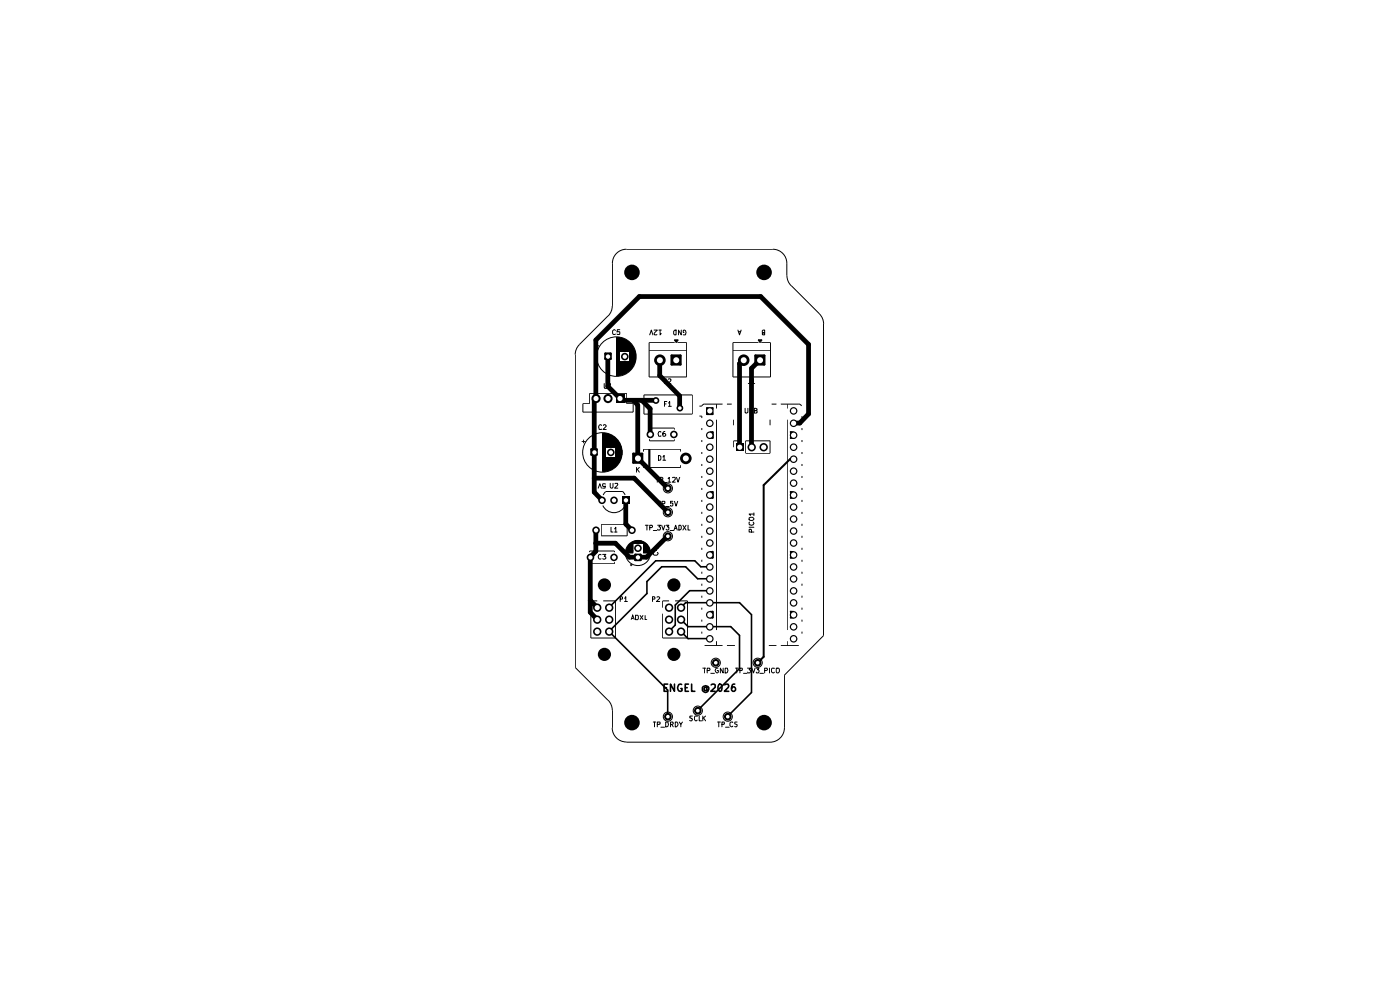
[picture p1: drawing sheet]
<svg xmlns="http://www.w3.org/2000/svg" width="297mm" height="210mm" viewBox="0 0 297 210" stroke-linecap="round" stroke-linejoin="round" font-family="sans-serif">
<g fill="none" stroke="#000" stroke-width=".21">
<path d="M166.9 58.5v-2.7a2.96 2.96 0 0 0-2.9-2.9h-31.1a2.96 2.96 0 0 0-3 2.9v9.1M166.9 58.5l.2 .9 .7 1.2M122.9 73.1l-.7 1.2-.2 .9v66.4l7 6.9M126.4 73.4h.7M126.8 72.9v.8M129 67l-6.1 6.1M129.9 64.9l-.2 .9-.7 1.2M130.6 70.1l-.3-.2-.3 .3v.7h.6M130.8 71.6v8.1M130.9 71.6v8.1M131 71.6v8.1M131.1 71.6v8.1"/>
<path d="M131.2 71.6v8.1M131.3 71.6v8.1M131.4 71.6v8.1M131.4 71.6v8M131.5 69.9h-.5l-.1 .5h.5l.1 .5h-.6M131.5 71.6v3M131.5 76.7v2.9M131.6 71.7v2.9M131.6 76.7v2.9M131.7 71.7v2.9M131.7 76.7v2.9M131.8 71.7v2.9"/>
<path d="M131.8 76.7v2.9M131.9 71.7v2.9M131.9 76.7v2.8M131.9 71.8v2.8M132 71.8v2.8M132 76.7v2.8M132.1 71.8v2.8M132.1 76.7v2.8M132.2 71.8v2.8M132.2 76.7v2.8M132.3 71.8v2.8M132.3 76.7v2.8"/>
<path d="M132.4 71.8v2.8M132.4 76.7v2.7M132.5 71.9v2.7M132.5 76.7v2.7M132.5 76.7v2.6M132.6 72v2.6M132.6 76.7v2.6M132.7 72v2.6M132.7 76.7v2.5M132.8 72.1v2.5M132.8 76.7v2.5M132.9 72.2v2.4"/>
<path d="M132.9 76.7v2.4M133 72.2v2.4M133 76.7v2.4M133.1 72.3v2.3M133.1 76.7v2.3M133.1 76.7v2.2M133.2 72.3v2.3M133.2 76.7v2.2M133.3 72.4v2.2M133.3 76.7v2.2M133.4 72.5v2.1M133.4 76.7v2.1"/>
<path d="M133.5 72.5v2.1M133.5 76.7v2M133.6 72.6v6.1M133.6 72.8v5.7M133.7 72.8v5.6M133.8 72.9v5.5M133.9 73v5.3M134 73.1v5.1M134.1 73.2v4.9M134.2 73.3v4.7M134.2 73.4v4.4M134.3 73.6v4.1"/>
<path d="M134.4 73.8v3.7M134.5 73.9v3.4M134.6 74.1v3.1M134.7 74.3v2.7M134.7 74.5v2.2M134.8 74.9v1.5M137.7 74.3h8M137.8 71l.4-1 .3 1M138.8 70h.6l-.6 .8 .1 .2 .5-.1M139.8 70h.5M140 70v1l.3-.2M142.9 70.3l.3-.3h.2v1l-.4-.1z"/>
<path d="M143 72.1h.9l-.4 .6zM143.1 72.7h-5.4v7.3h8v-7.3h-2M144.5 70v1l-.6-1v1M145.1 70.5h-.2v-.4l.2-.1a.61 .61 0 0 1 .3 1h-.5M155.5 74.3h7.9M156.5 70l.4 1 .3-1M156.6 70.4h.5M160.8 72.1h.9l-.5 .6zM160.9 72.7h-5.4v7.3h7.9v-7.3h-1.9M161.9 70.6l-.2-.1v-.3l.2-.2h.3v1h-.4v-.4h.4M167.8 60.6l6 6 .6 .8 .3 .8v66.6l-8.3 8.4v11.2a3 3 0 0 1-3 3h-30.5a3.1 3.1 0 0 1-3-3M123.4 93.7h.8"/>
<path d="M123.8 93.3v.7M125.1 83.4h7.9v2.2h1.3v1.8h-10.6v-1.8h1.4zM127.6 90.3v-.1a.52 .52 0 0 0-.6 .3 .52 .52 0 0 0 .2 .6l.4-.1M127.8 91.9v8.1M127.9 91.9v8.1M128 91.9v8.1M128 90.3l.4-.2 .2 .3-.7 .7h.7M128.1 91.9v8.1M128.2 81.4l.1 1h.4l.1-1M128.2 91.9v8.1M128.3 91.9v8.1M128.4 91.9v8.1"/>
<path d="M128.5 91.9v8M128.6 91.9v3.1M128.6 97v2.9M128.6 92v3M128.7 92v3M128.7 97v2.9M128.8 92v3M128.8 97v2.9M128.9 92v3M128.9 97v2.9M129 92v3M129 97v2.9"/>
<path d="M129.1 92.1v2.9M129.1 97v2.9M129.2 92.1v2.9M129.2 97v2.9M129.2 81.7l.3-.3v1M129.2 82.4h.6M129.2 92.2v2.8M129.2 97v2.8M129.3 92.2v2.8M129.3 97v2.8M129.4 92.2v2.8M129.4 97v2.7"/>
<path d="M129.5 92.2v2.8M129.5 97v2.7M129.6 92.2v2.8M129.6 97v2.7M129.7 92.3v2.7M129.7 97v2.6M129.8 92.4v2.6M129.8 97v2.5M129.9 92.4v2.6M129.9 97v2.4M130 92.5v2.5M130 97v2.4"/>
<path d="M130.1 92.5v2.5M130.1 97v2.4M130.2 92.6v2.4M130.2 97v2.4M130.3 92.7v2.3M130.3 97v2.3M130.3 97v2.2M130.4 92.7v2.3M130.4 97v2.2M130.5 92.8v2.2M130.5 97v2.1M130.6 92.9v6.1"/>
<path d="M130.7 93v5.9M130.8 93.1v5.7M130.8 93.2v5.6M130.9 93.3v5.4M131 93.3v5.3M131.1 93.4v5M131.2 93.6v4.7M131.3 93.7v4.6M131.4 93.8v4.3M131.4 94v3.9M131.5 94.1v3.6M131.6 94.3v3.3"/>
<path d="M131.7 94.5v2.9M131.8 94.7v2.5M131.9 95v1.9M131.9 95.5v1M135 99.1v1.1M135.2 99.6l.4 .6M135.6 99.1l-.6 .6M136.5 95.8v-.5h7.9v.5M136.5 98.7v.5h7.9v-.5M136.6 83.8h10.3v4h-10.3zM137.6 95.3v3.9M137.8 91.1v-.3h5.2v.3"/>
<path d="M137.8 93.2v.3h5.2v-.3M137.8 95.3v3.9M137.9 95.3v3.9M139.7 96.6l.5 .3v.5l-.2 .2h-.3zM140.2 91.7v-.1a.52 .52 0 0 0-.6 .3 .52 .52 0 0 0 .2 .6h.4M140.6 96.9l.3-.3v1M140.6 97.6h.6M141 85.7h.3M141.1 91.5l-.5 .3v.7h.5l.1-.1-.1-.5h-.4l-.1 .2M141.3 80.3v.9l-.3 .2M141.5 85.2h-.5v1M141.7 80.4h.6v.4l-.6 .6h.6"/>
<path d="M141.8 85.5l.3-.3v1M141.8 86.2h.6M148.4 88.3h.5v.4M148.4 86.1h.5M148.9 90.8v.4M148.9 93.3v.5M148.9 95.9v.4M148.9 98.4v.4M152 85.7v1M152 89v44.6M153.3 85.7h-3.8l-.6 .4M154.2 85.7h1"/>
<path d="M155.6 89v1.2M156.9 93.5h-1.2v1.4M158.1 86.6v.9l.1 .1 .5-.1v-.9M158.2 93.5h5.2v2.6h-5.2zM159.1 80.3v.9l-.4 .2M159.5 80.6l.3-.3v1.1M159.5 81.4h.6M159.6 86.7h-.5v.3l.5 .2v.3h-.5M160 87.1l.5-.1 .1-.2-.6-.2v1h.4l.2-.1v-.3l-.2-.1M163.4 89v1.2M163.7 85.7h1M165.6 85.7h3.9l.5 .4"/>
<path d="M167 85.7v1M167 89v44.6M170.1 88.3v.4M170.1 90.8v.4M170.1 93.3v.5M170.1 95.9v.4M170.1 98.4v.4M125.1 117.1v-.2h5.2v.2M125.1 119.2v.4h5.2v-.4M126.9 103.5l.4-.9 .3 .9M127.5 117.7a.45 .45 0 0 0-.6 .4 .45 .45 0 0 0 .6 .4M127.5 111.2h5.6v2.5h-5.6z"/>
<path d="M127.8 117.6h.7l-.3 .4 .3 .2v.2l-.2 .2-.5-.1M127.9 107.2a2.62 2.62 0 0 0 2.4 1.5 2.62 2.62 0 0 0 2.3-1.5M128.4 102.7h-.6v.4h.6v.4h-.6M129.5 102.5v.8l.2 .2 .3-.2v-.8M129.6 111.8v1.1h.4M130.4 112.2l.2-.4v1.1M130.4 112.9h.5M130.5 102.6l.5-.1 .1 .3-.7 .7h.7M132.6 105l-.5-.7h-3.6l-.5 .7M132.8 117h1.5M132.8 117.1h1.5M132.8 117.2h1.5"/>
<path d="M132.8 117.3h1.5M132.8 116.9h1.5M132.8 116.8h1.5M132.8 116.7h1.5M132.9 116.5h1.4M132.9 116.6h1.4M133 116.4h1.3M133 116.3h1.3M133 116.2h1.3M133.1 116h1.2M133.1 116.1h1.2M133.1 115.9h1.2"/>
<path d="M133.2 115.8h1.1M133.2 115.9h1.1M133.3 115.7h1M133.4 115.5h.9M133.4 115.6h.9M133.5 115.4h.8M133.6 115.4h.7M133.6 119.8h.6M133.7 115.3h3.3M133.8 115.2h3.1M133.9 119.6v.5M133.9 115.1h2.9"/>
<path d="M134.1 115h2.6M134.2 114.9h2.3M134.3 114.8h2.1M134.6 114.8h1.6M134.8 114.7h1M136.4 115.5h.9M136.4 115.4h.8M136.4 115.4h.7M136.4 115.8h1.1M136.4 115.7h1.1M136.4 115.6h1M136.4 117h1.6"/>
<path d="M136.4 117.1h1.6M136.4 117.2h1.6M136.4 117.3h1.6M136.4 116.9h1.5M136.4 116.8h1.5M136.4 116.7h1.5M136.4 115.9h1.2M136.4 116h1.2M136.4 115.9h1.1M136.4 116.1h1.3M136.4 116.5h1.4M136.4 116.4h1.4"/>
<path d="M136.4 116.3h1.4M136.4 116.2h1.3M136.4 116.6h1.5M136.4 116.5h1.5M136.9 111.4h.6M137.2 111.4v1M137.8 111.9l.5-.1v-.4h-.5v1M138.6 112.5h.8M138.7 117.2l-.1 .4 .3 .2h.5l.2-.4-.2-.2M138.9 116.3h.7M139.1 101.3h.6M139.3 116.2v.6l-.8-.2"/>
<path d="M139.4 101.3v1M139.5 111.4h.6l-.3 .4 .3 .1-.1 .4-.4 .1-.1-.1M139.6 106.3h.6M139.9 106.3v1.1M140 101.8l.5-.1 .1-.3-.1-.1h-.5v1M140.4 111.4l.3 1 .4-1M140.5 106.8h.6v-.4l-.6-.1v1.1M140.8 102.4h.8M141.2 107.4h.8M141.3 111.4h.6l-.3 .4h.3v.5l-.2 .1-.4-.1M141.7 101.5l.3-.2v1M141.7 102.3h.6"/>
<path d="M142.2 112.5h.7M142.7 101.3h.6v.4l-.6 .6h.6M142.7 106.3h-.5v.5h.5v.4l-.1 .2h-.3l-.1-.2M143 112.4l.3-1 .4 1M143.1 106.3l.3 1.1 .4-1.1M143.1 112.1h.4M143.5 101.3l.3 1 .4-1M144 111.4h.4l.1 .3v.5l-.3 .2h-.2zM144.9 111.4l.6 1M145.5 111.4l-.6 1M146 111.4v1h.4M148.9 101v.4"/>
<path d="M148.9 103.5v.4M148.9 106v.5M148.9 108.6v.4M148.9 111.1v.4M148.9 113.7v.4M148.9 116.2v.4M148.9 118.7v.5M158.9 109.9l.1-.1a.67 .67 0 0 1 .9 .2v.1a.6 .6 0 0 1-1 0zM158.9 111.8h1M159 110.7l-.1 .5a.5 .5 0 0 0 .6 .2 .5 .5 0 0 0 .3-.6v-.1M159.4 112.9l-.1-.6h-.3l-.1 .6h1M159.9 109h-1l.3 .4"/>
<path d="M159.9 108.8v.6M170.1 101v.4M170.1 103.5v.4M170.1 106v.5M170.1 108.6v.4M170.1 111.1v.4M170.1 113.7v.4M170.1 116.2v.4M170.1 118.7v.5M126.7 127.5h-1.4v1.4M128 127.5h2.6v7.8h-5.3v-5.1M131.6 127.1h.4l.1-.4-.5-.1v1"/>
<path d="M132.5 126.9l.3-.3v1M132.5 127.6h.6M133.9 131.4l.3-.9 .4 .9M134 131.2h.4M134.8 130.5h.5l.1 .2v.6l-.1 .1h-.5zM135.8 130.5l.6 .9M136.4 130.5l-.6 .9M136.9 130.5v.9h.4M138.4 127.1h.5v-.4l-.5-.1v1M139.4 126.7l.3-.1 .3 .3-.7 .7h.7M141.9 127.5h-1.3v1.4M143.2 127.5h2.6v7.8h-5.2v-5.1"/>
<path d="M148.9 121.3v.4M148.9 123.8v.4M148.9 126.4v.4M148.9 128.9v.4M148.9 131.4v.5M148.9 134v.4M149.5 136.9h3.8M152 136v.9M154.2 136.9h1.7M163.1 136.9h1.6M165.6 136.9h3.9M167 136v.9"/>
<path d="M170.1 121.3v.4M170.1 123.8v.4M170.1 126.4v.4M170.1 128.9v.4M170.1 131.4v.5M170.1 134v.4M129 148.5l.7 1.2 .2 1M129.9 150.7v3.7M138.6 153.2h.5M138.9 153.2v1M139.4 153.7l.6-.1v-.4h-.6v1M140.2 154.3h.8"/>
<path d="M141.2 153.2h.4a.59 .59 0 0 1 .2 .6 .59 .59 0 0 1-.6 .4zM142.2 153.7l.5-.1v-.4h-.5v1M142.5 153.7l.3 .5M143.3 153.2h.3l.2 .4-.3 .6h-.2zM144.1 153.2l.3 .5 .4-.5M144.4 153.7v.5M146.9 151.9h-.5a.36 .36 0 0 0 0 .4 .36 .36 0 0 0 .4 .1l.1 .3-.2 .2-.4-.1M147.9 152l-.4-.1-.2 .2v.6l.3 .2 .3-.2M148.3 151.9v1h.5M149.1 151.9v1M149.1 141.7h.6M149.3 152.3l.4 .6"/>
<path d="M149.4 141.7v1M149.7 151.9l-.6 .5M150 142.2h.4l.2-.1-.1-.4h-.5v1M150.8 142.8h.8M152.2 153.2h.6M152.3 141.7h-.3l-.3 .5 .4 .5 .3-.1v-.4h-.3M152.5 153.2v1M153.2 153.7l.5-.1v-.4h-.5v1M153.4 141.7v1l-.6-1v1M153.8 141.7h.5a.59 .59 0 0 1 .1 .7 .59 .59 0 0 1-.6 .3zM153.9 154.3h.8M155.4 153.2h-.4l-.1 .2v.5l.3 .3 .2-.2"/>
<path d="M156 141.7h.6M156.3 141.7v1M156.4 153.2h-.5v.3l.5 .3-.2 .4-.3-.1M157 142.2h.5v-.4l-.5-.1v1M157.7 142.8h.8M158.6 141.7h.7l-.4 .4 .4 .1v.3l-.3 .2-.4-.1M159.5 141.7l.3 1 .4-1M160.4 141.7h.6l-.3 .4 .3 .1-.1 .5h-.4l-.1-.1M161.2 142.8h.8M162.2 142.2h.5v-.5h-.5v1M163.2 141.7v1M164.3 141.8l-.5-.1-.1 .3v.5l.1 .2h.3l.2-.1"/>
<path d="M164.7 141.8h.6a.67 .67 0 0 1-.2 .9l-.4-.1z"/>
<circle cx="130.8" cy="75.6" r="4.2"/>
<circle cx="127.8" cy="96" r="4.2"/>
<circle cx="135.3" cy="117.3" r="2.67"/>
<circle cx="141.7" cy="103.6" r=".97"/>
<circle cx="141.7" cy="113.7" r=".97"/>
<circle cx="141.7" cy="108.7" r=".97"/>
<circle cx="141.7" cy="152" r=".97"/>
<circle cx="148" cy="150.7" r=".97"/>
<circle cx="151.8" cy="140.6" r=".97"/>
<circle cx="154.4" cy="152" r=".97"/>
<circle cx="160.7" cy="140.6" r=".97"/>
</g>
<g fill="#000">
<path d="M128.5 75.1h1.1v1.1h-1.1zM142.5 75.5h1.9v1.8h-1.9zM143 72.1h.9l-.4 .6zM160.3 75.5h1.9v1.8h-1.9zM160.8 72h.8l-.4 .6zM125.5 95.4h1.1v1.1h-1.1zM130.7 83.6h1.8v1.8h-1.8zM134.4 96.3h1.9v1.9h-1.9zM150 86.6h1.2v1.2h-1.2zM151.1 92.7l.3 .2-.1 .2-.3-.2zM151.1 91.5l.3 .1-.1 .2-.3-.2zM150.6 91.5h.6l.2 .1v1.3l-.2 .2h-.6z"/>
<path d="M156.1 94h1.7v1.7h-1.7zM167.6 91.6l.2-.1h.6v1.6h-.6l-.2-.2zM167.7 92.7l.3 .2-.1 .2-.3-.2zM167.7 91.5l.3 .1-.1 .2-.3-.2zM132 105.4h1.6v1.5h-1.6zM134.8 117.7h1.1v1.1h-1.1zM151.1 105.4l.3 .2-.1 .2-.3-.2zM151.1 104.2l.3 .1-.1 .2-.3-.2zM151.1 118.1l.3 .2-.1 .2-.3-.2zM151.1 116.9l.3 .1-.1 .2-.3-.2zM150.6 104.2h.6l.2 .1v1.3l-.2 .2h-.6zM150.6 116.9h.6l.2 .1v1.3l-.2 .2h-.6z"/>
<path d="M167.6 117l.2-.1h.6v1.6h-.6l-.2-.2zM167.6 104.3l.2-.1h.6v1.6h-.6l-.2-.2zM167.7 118.1l.3 .2-.1 .2-.3-.2zM167.7 116.9l.3 .1-.1 .2-.3-.2zM167.7 105.4l.3 .2-.1 .2-.3-.2zM167.7 104.2l.3 .1-.1 .2-.3-.2zM151.1 130.8l.3 .2-.1 .2-.3-.2zM151.1 129.6l.3 .1-.1 .2-.3-.2zM150.6 129.6h.6l.2 .1v1.3l-.2 .2h-.6zM167.6 129.7l.2-.1h.6v1.6h-.6l-.2-.2zM167.7 130.8l.3 .2-.1 .2-.3-.2zM167.7 129.6l.3 .1-.1 .2-.3-.2z"/>
<circle cx="134.1" cy="57.8" r="1.65"/>
<circle cx="162.1" cy="57.8" r="1.65"/>
<circle cx="132.5" cy="75.6" r=".8"/>
<circle cx="140" cy="76.4" r="1.23"/>
<circle cx="157.8" cy="76.4" r="1.23"/>
<circle cx="126.4" cy="84.5" r=".97"/>
<circle cx="129" cy="84.5" r=".97"/>
<circle cx="129.6" cy="96" r=".8"/>
<circle cx="138" cy="92.2" r=".8"/>
<circle cx="139.1" cy="85" r=".72"/>
<circle cx="143" cy="92.2" r=".8"/>
<circle cx="144.2" cy="86.5" r=".51"/>
<circle cx="144.2" cy="86.6" r=".72"/>
<circle cx="145.5" cy="97.2" r="1.23"/>
<circle cx="150.6" cy="89.8" r=".8"/>
<circle cx="150.6" cy="97.4" r=".8"/>
<circle cx="150.6" cy="94.9" r=".8"/>
<circle cx="150.6" cy="92.3" r=".8"/>
<circle cx="150.6" cy="99.9" r=".8"/>
<circle cx="159.5" cy="94.9" r=".89"/>
<circle cx="162" cy="94.9" r=".89"/>
<circle cx="168.4" cy="89.8" r=".8"/>
<circle cx="168.4" cy="97.4" r=".8"/>
<circle cx="168.4" cy="92.3" r=".8"/>
<circle cx="168.4" cy="94.9" r=".8"/>
<circle cx="168.4" cy="87.2" r=".8"/>
<circle cx="168.4" cy="99.9" r=".8"/>
<circle cx="125.3" cy="118.2" r=".8"/>
<circle cx="126.4" cy="112.5" r=".8"/>
<circle cx="127.7" cy="106.1" r=".8"/>
<circle cx="130.3" cy="118.2" r=".8"/>
<circle cx="130.3" cy="106.1" r=".8"/>
<circle cx="134.1" cy="112.5" r=".8"/>
<circle cx="135.3" cy="116.3" r=".8"/>
<circle cx="141.7" cy="108.7" r=".8"/>
<circle cx="141.7" cy="103.6" r=".8"/>
<circle cx="141.7" cy="113.7" r=".8"/>
<circle cx="150.6" cy="102.5" r=".8"/>
<circle cx="150.6" cy="115.2" r=".8"/>
<circle cx="150.6" cy="117.7" r=".8"/>
<circle cx="150.6" cy="112.6" r=".8"/>
<circle cx="150.6" cy="110.1" r=".8"/>
<circle cx="150.6" cy="105" r=".8"/>
<circle cx="150.6" cy="107.6" r=".8"/>
<circle cx="168.4" cy="115.2" r=".8"/>
<circle cx="168.4" cy="102.5" r=".8"/>
<circle cx="168.4" cy="112.6" r=".8"/>
<circle cx="168.4" cy="117.7" r=".8"/>
<circle cx="168.4" cy="107.6" r=".8"/>
<circle cx="168.4" cy="105" r=".8"/>
<circle cx="168.4" cy="110.1" r=".8"/>
<circle cx="126.7" cy="131.4" r=".89"/>
<circle cx="126.7" cy="134" r=".89"/>
<circle cx="126.7" cy="128.9" r=".89"/>
<circle cx="128.2" cy="138.8" r="1.4"/>
<circle cx="128.2" cy="124.1" r="1.4"/>
<circle cx="129.2" cy="131.4" r=".89"/>
<circle cx="129.2" cy="134" r=".89"/>
<circle cx="129.2" cy="128.9" r=".89"/>
<circle cx="141.9" cy="134" r=".89"/>
<circle cx="141.9" cy="131.4" r=".89"/>
<circle cx="141.9" cy="128.9" r=".89"/>
<circle cx="143" cy="138.8" r="1.4"/>
<circle cx="143" cy="124.1" r="1.4"/>
<circle cx="144.5" cy="134" r=".89"/>
<circle cx="144.5" cy="131.4" r=".89"/>
<circle cx="144.5" cy="128.9" r=".89"/>
<circle cx="150.6" cy="122.8" r=".8"/>
<circle cx="150.6" cy="135.5" r=".8"/>
<circle cx="150.6" cy="130.4" r=".8"/>
<circle cx="150.6" cy="125.3" r=".8"/>
<circle cx="150.6" cy="127.9" r=".8"/>
<circle cx="150.6" cy="133" r=".8"/>
<circle cx="150.6" cy="120.3" r=".8"/>
<circle cx="168.4" cy="122.8" r=".8"/>
<circle cx="168.4" cy="135.5" r=".8"/>
<circle cx="168.4" cy="130.4" r=".8"/>
<circle cx="168.4" cy="127.9" r=".8"/>
<circle cx="168.4" cy="125.3" r=".8"/>
<circle cx="168.4" cy="133" r=".8"/>
<circle cx="168.4" cy="120.3" r=".8"/>
<circle cx="134.1" cy="153.3" r="1.65"/>
<circle cx="141.7" cy="152" r=".8"/>
<circle cx="148" cy="150.7" r=".8"/>
<circle cx="151.8" cy="140.6" r=".8"/>
<circle cx="154.4" cy="152" r=".8"/>
<circle cx="160.7" cy="140.6" r=".8"/>
<circle cx="162.1" cy="153.3" r="1.65"/>
</g>
<g fill="none" stroke="#000" stroke-width=".34">
<path d="M144.4 133.9l1.6 1.6h4.5M144.4 131.4l1.6 1.5h9l1.9 1.9v7l-8.9 8.9M144.4 128.9l1.1-1.1h11.4l2.5 2.6v16.5l-5.1 5.1M150.5 125.3h-4.2l-3 3.1v4.2l-1.4 1.3M150.5 122.8h-2.5l-2.5-2.6h-5.1l-3.2 3.2v2.5l-8 8 12.4 12.5v5.6M150.5 120.2h-1.8l-1.3-1.2h-8.3l-9.9 9.9M140.9 145.9h.5M141.6 145.1h-.7v1.5h.7M143.1 145.1v1.5l-.9-1.5v1.5M144.6 145.2l-.2-.1a.77 .77 0 0 0-.7 .8 .77 .77 0 0 0 .7 .7l.3-.1v-.5h-.3M145.4 145.9h.4M146 145.1h-.6v1.5h.6"/>
<path d="M146.7 145.1v1.5h.7M149.9 146a.34 .34 0 0 0-.5-.1 .34 .34 0 0 0 0 .5h.5M149.9 145.8v.6h.4l.1-.5-.2-.3-.5-.1-.5 .1-.2 .3v.6a.77 .77 0 0 0 1.2 .1M150.9 145.3l.2-.2 .5 .1 .1 .6-.9 .8h.9M152.7 145.1a.89 .89 0 0 1 .3 1.5h-.2a.88 .88 0 0 1-.1-1.5zM153.8 145.3l.5-.2 .3 .4-.9 1.1h.9M155.9 145.1l-.5 .1a1.12 1.12 0 0 0 0 1.4h.4l.2-.2v-.4l-.2-.3h-.4l-.2 .3"/>
</g>
<path d="M150 86.6h1.2v1.2h-1.2zM168.4 97.4h-.8l-5.6 5.5v36.4l-1.3 1.3" fill="none" stroke="#000" stroke-width=".42"/>
<path d="M128.9 75.6v6.4l2.6 2.5 .5 .4h7.1M140 76.4v3.3l4.2 4.3v2.5M157.7 76.4l-.8 .7v17.7M161.2 76.4l-1.8 1.7v16.7M134.4 84.9l.9 1v11.3l6.3 6.3M136.1 84.9l1.8 1.8v5.4M168.3 89.7h1.4l1.8-1.9v-14.7l-10.1-10.2h-25.8l-9.2 9.2v12.4l-.3 .3v19.6l1.6 1.7M126.1 101.4h8.4l7.1 7.2M126.4 112.4v4.5l-1.2 1.3v11.7l1.5 1.5M132.8 106.1v5.1l1.2 1.2M141.6 113.7l-4.4 4.5h-3.7l-2.9-3h-4.2M125.2 127.3l1.5 1.6" fill="none" stroke="#000" stroke-width="1"/>
<path d="M150.6 89.1v.7" fill="none" stroke="#000" stroke-width=".25"/>
<path d="M128.4 75h1.1v1.1h-1.1zM142.5 75.4h1.9v1.9h-1.9zM160.3 75.4h1.8v1.9h-1.8zM125.5 95.3h1.1v1.1h-1.1zM134.4 96.3h1.8v1.8h-1.8zM134.8 117.7h1.1v1.1h-1.1z" fill="none" stroke="#000" stroke-width=".51"/>
<g fill="#fff">
<circle cx="135.3" cy="97.2" r=".64"/>
<circle cx="138" cy="92.2" r=".47"/>
<circle cx="143" cy="92.2" r=".47"/>
<circle cx="126.1" cy="96" r=".47"/>
<circle cx="129.6" cy="96" r=".47"/>
<circle cx="141.7" cy="108.7" r=".38"/>
<circle cx="134.1" cy="112.5" r=".47"/>
<circle cx="141.7" cy="103.6" r=".38"/>
<circle cx="132.8" cy="106.1" r=".47"/>
<circle cx="129" cy="75.6" r=".47"/>
<circle cx="132.5" cy="75.6" r=".47"/>
<circle cx="139.1" cy="85" r=".38"/>
<circle cx="126.4" cy="84.5" r=".55"/>
<circle cx="129" cy="84.5" r=".55"/>
<circle cx="131.5" cy="84.5" r=".55"/>
<circle cx="140" cy="76.4" r=".64"/>
<circle cx="143.5" cy="76.4" r=".64"/>
<circle cx="145.5" cy="97.2" r=".64"/>
<circle cx="144.2" cy="86.6" r=".38"/>
<circle cx="150.6" cy="87.2" r=".55"/>
<circle cx="150.6" cy="89.8" r=".55"/>
<circle cx="157.8" cy="76.4" r=".64"/>
<circle cx="161.2" cy="76.4" r=".64"/>
<circle cx="162" cy="94.9" r=".55"/>
<circle cx="159.5" cy="94.9" r=".55"/>
<circle cx="156.9" cy="94.9" r=".55"/>
<circle cx="150.6" cy="92.3" r=".55"/>
<circle cx="150.6" cy="94.9" r=".55"/>
<circle cx="150.6" cy="97.4" r=".55"/>
<circle cx="150.6" cy="99.9" r=".55"/>
<circle cx="150.6" cy="102.5" r=".55"/>
<circle cx="150.6" cy="105" r=".55"/>
<circle cx="150.6" cy="107.6" r=".55"/>
<circle cx="150.6" cy="110.1" r=".55"/>
<circle cx="125.3" cy="118.2" r=".47"/>
<circle cx="130.3" cy="118.2" r=".47"/>
<circle cx="126.4" cy="112.5" r=".47"/>
<circle cx="127.7" cy="106.1" r=".47"/>
<circle cx="130.3" cy="106.1" r=".47"/>
<circle cx="141.9" cy="134" r=".55"/>
<circle cx="129.2" cy="134" r=".55"/>
<circle cx="126.7" cy="134" r=".55"/>
<circle cx="129.2" cy="131.4" r=".55"/>
<circle cx="126.7" cy="131.4" r=".55"/>
<circle cx="129.2" cy="128.9" r=".55"/>
<circle cx="126.7" cy="128.9" r=".55"/>
<circle cx="135.3" cy="118.2" r=".47"/>
<circle cx="135.3" cy="116.3" r=".47"/>
<circle cx="141.7" cy="113.7" r=".38"/>
<circle cx="150.6" cy="112.6" r=".55"/>
<circle cx="150.6" cy="115.2" r=".55"/>
<circle cx="150.6" cy="117.7" r=".55"/>
<circle cx="150.6" cy="120.3" r=".55"/>
<circle cx="150.6" cy="122.8" r=".55"/>
<circle cx="150.6" cy="125.3" r=".55"/>
<circle cx="150.6" cy="127.9" r=".55"/>
<circle cx="154.4" cy="152" r=".38"/>
<circle cx="151.8" cy="140.6" r=".38"/>
<circle cx="148" cy="150.7" r=".38"/>
<circle cx="160.7" cy="140.6" r=".38"/>
<circle cx="141.7" cy="152" r=".38"/>
<circle cx="144.5" cy="134" r=".55"/>
<circle cx="144.5" cy="131.4" r=".55"/>
<circle cx="141.9" cy="131.4" r=".55"/>
<circle cx="144.5" cy="128.9" r=".55"/>
<circle cx="141.9" cy="128.9" r=".55"/>
<circle cx="150.6" cy="130.4" r=".55"/>
<circle cx="150.6" cy="133" r=".55"/>
<circle cx="150.6" cy="135.5" r=".55"/>
<circle cx="168.4" cy="135.5" r=".55"/>
<circle cx="168.4" cy="133" r=".55"/>
<circle cx="168.4" cy="130.4" r=".55"/>
<circle cx="168.4" cy="127.9" r=".55"/>
<circle cx="168.4" cy="125.3" r=".55"/>
<circle cx="168.4" cy="122.8" r=".55"/>
<circle cx="168.4" cy="120.3" r=".55"/>
<circle cx="168.4" cy="117.7" r=".55"/>
<circle cx="168.4" cy="115.2" r=".55"/>
<circle cx="168.4" cy="112.6" r=".55"/>
<circle cx="168.4" cy="110.1" r=".55"/>
<circle cx="168.4" cy="107.6" r=".55"/>
<circle cx="168.4" cy="105" r=".55"/>
<circle cx="168.4" cy="102.5" r=".55"/>
<circle cx="168.4" cy="99.9" r=".55"/>
<circle cx="168.4" cy="97.4" r=".55"/>
<circle cx="168.4" cy="94.9" r=".55"/>
<circle cx="168.4" cy="92.3" r=".55"/>
<circle cx="168.4" cy="89.8" r=".55"/>
<circle cx="168.4" cy="87.2" r=".55"/>
</g>
</svg>
